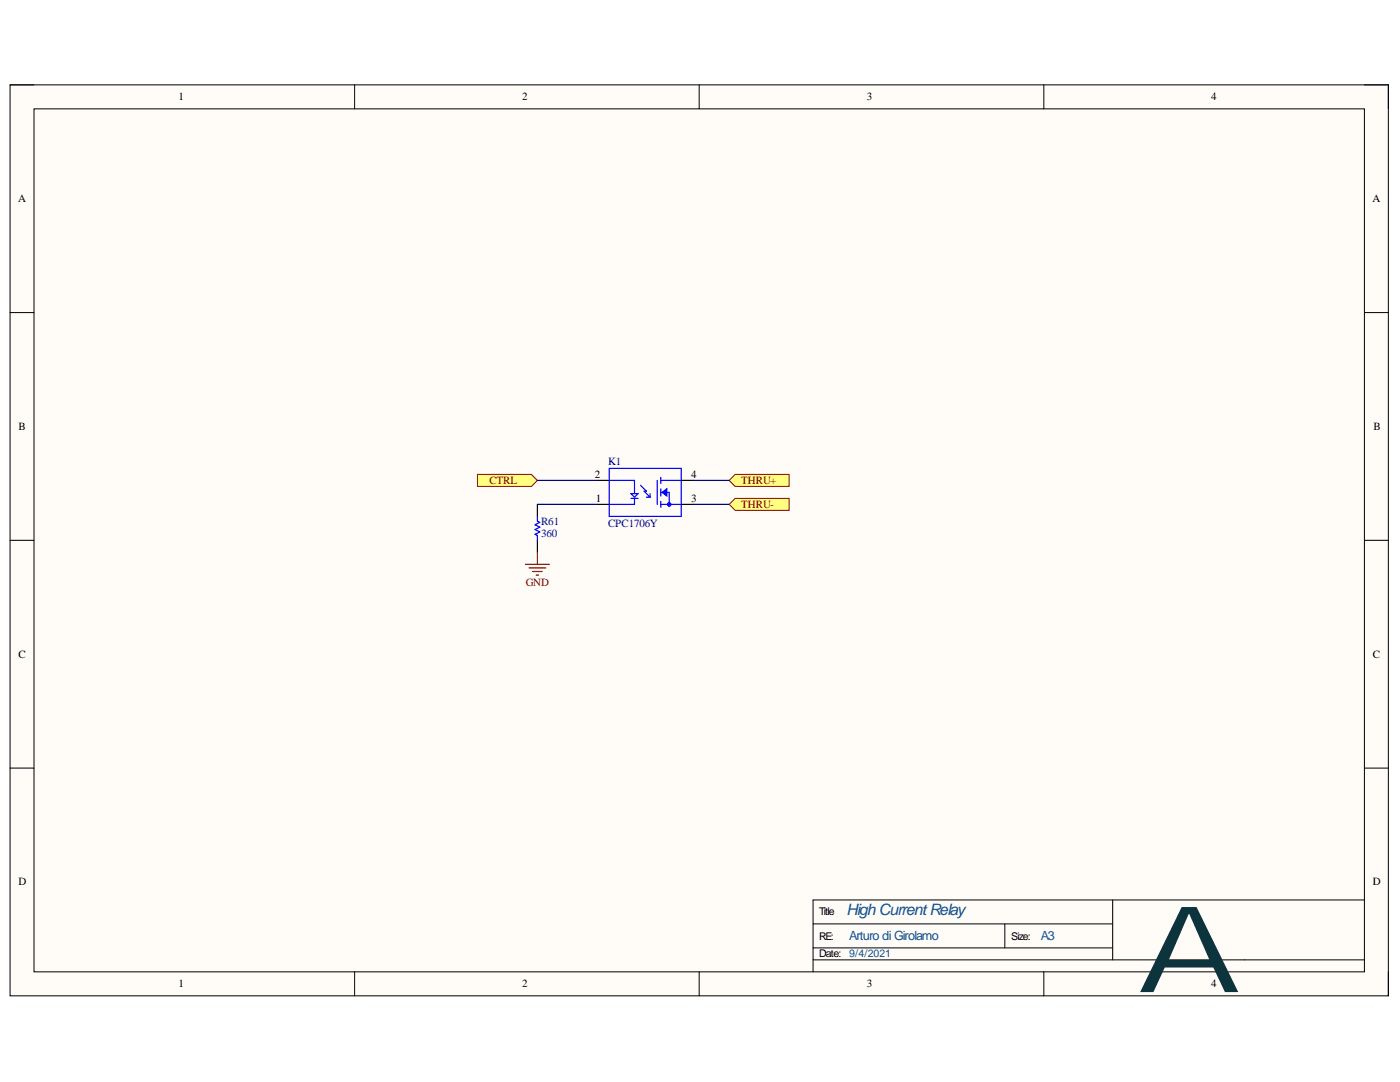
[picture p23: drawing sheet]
<svg xmlns="http://www.w3.org/2000/svg" width="279mm" height="216mm" viewBox="0 0 279 216" stroke-linecap="round" stroke-linejoin="round" font-family="sans-serif">
<defs><g id="words">
<text font-size="23.9" fill="#0c343d" x="226.9" y="198">A</text>
<text font-size="3.1" fill="#0b5394" x="169" y="182.7">High CurrentRelay</text>
<g font-size="2.5" fill="#0b5394">
<text x="169.5" y="187.6">Arturo di Girolamo</text>
<text x="207.7" y="187.6">A3</text>
</g>
<g font-size="2.2">
<text x="35.6" y="20">1</text>
<text x="104.2" y="20">2</text>
<text x="173" y="20">3</text>
<text x="241.7" y="20">4</text>
<text x="3.6" y="40.3">A</text>
<text x="273.9" y="40.3">A</text>
<text x="3.7" y="85.8">B</text>
<text x="274.1" y="85.8">B</text>
<text x="118.7" y="95.4">2</text>
<text x="137.9" y="95.4">4</text>
<text x="118.9" y="100.1">1</text>
<text x="137.9" y="100.1">3</text>
<text x="3.7" y="131.2">C</text>
<text x="274" y="131.2">C</text>
<text x="3.7" y="176.6">D</text>
<text x="274" y="176.6">D</text>
<text x="35.6" y="197">1</text>
<text x="104.2" y="197">2</text>
<text x="173" y="197">3</text>
<text x="241.7" y="197">4</text>
</g>
<g font-size="2.2" fill="#000080">
<text x="121.4" y="92.8">K1</text>
<text x="108" y="104.7">R61</text>
<text x="108" y="107.1">360</text>
<text x="121.4" y="105.2">CPC1706Y</text>
</g>
<g font-size="2.2" fill="#800000">
<text x="97.7" y="96.6">CTRL</text>
<text x="147.9" y="96.6">THRU+</text>
<text x="147.9" y="101.3">THRU-</text>
<text x="104.9" y="116.9">GND</text>
</g>
<g font-size="2.1">
<text x="163.5" y="182.7">Title</text>
<text x="163.5" y="191">Date:</text>
<text x="163.5" y="187.5">RE:</text>
<text x="201.8" y="187.5">Size:</text>
</g>
<text font-size="2.1" fill="#0b5394" x="169.5" y="191">9/4/2021</text>
</g></defs>
<path d="M2 16.9h275.1v181.8h-275.1z" fill-rule="evenodd" fill="#fffcf8"/>
<path d="M2 16.9h275.1v181.8h-275.1z" fill="none" stroke="#000" stroke-width=".2"/>
<path d="M6.8 21.7h265.5v172.2h-265.5z" fill-rule="evenodd" fill="#fffcf8"/>
<g fill="none" stroke="#000" stroke-width=".2">
<path d="M2 16.9h4.8M70.8 16.9v4.8M139.5 16.9v4.8M208.3 16.9v4.8M272.3 16.9h4.8v4.8M6.8 21.7h265.5v172.2h-265.5zM2 62.4h4.8M272.3 62.4h4.8M2 107.8h4.8M272.3 107.8h4.8M2 153.3h4.8M272.3 153.3h4.8"/>
<path d="M222.1 179.6v11.9M272.3 179.6h-110v14.3M70.8 193.9v4.8M139.5 193.9v4.8M162.3 184.4h59.8M162.3 191.5h110M162.3 189.1h59.8M200.5 184.4v4.7M208.3 193.9v4.8M277.1 193.9v4.8"/>
</g>
<g fill="none" stroke="#00f" stroke-width=".24">
<path d="M121.6 95.9h5v2.6M121.6 93.5h14.4v9.5h-14.4zM125.9 98.5h1.4l-.7 .7zM125.9 99.4h1.4M126.6 99.4v1.2h-5M127.8 96.8l1.2 1.2h-.5l1.2 1.2M129 99.2h.7M129.7 98.5v.7M131.2 95.9v4.7M131.9 95.9h4.1M131.9 95.3v1.2M131.9 97.5v1.5"/>
<path d="M131.9 98.2h1.7v2.4M131.9 100.6h4.1M131.9 100v1.2"/>
</g>
<path d="M132.1 98.2l1-.7v1.5z" fill="#00f"/>
<path d="M132.1 98.2l1-.7v1.5zM107.2 103v1l.5 .2-.9 .5 .9 .5-.9 .5 .9 .4-.9 .5 .4 .3v.9" fill="none" stroke="#00f" stroke-width=".24"/>
<circle cx="133.6" cy="100.6" r=".34" fill="none" stroke="#00f" stroke-width=".2"/>
<path d="M119.2 95.9h2.4M136 95.9h2.3M107.2 100.6v2.4M107.2 107.8v2.4M119.2 100.6h2.4M136 100.6h2.3" fill="none" stroke="#000" stroke-width=".24"/>
<path d="M146.7 94.7h10.8v2.4h-10.8l-1.2-1.2z" fill-rule="evenodd" fill="#ffff80"/>
<path d="M146.7 94.7h10.8v2.4h-10.8l-1.2-1.2z" fill="none" stroke="#800000" stroke-width=".2"/>
<path d="M145.5 100.6l1.2-1.2h10.8v2.4h-10.8z" fill-rule="evenodd" fill="#ffff80"/>
<path d="M145.5 100.6l1.2-1.2h10.8v2.4h-10.8z" fill="none" stroke="#800000" stroke-width=".2"/>
<path d="M95.3 94.7h10.8l1.1 1.2-1.1 1.2h-10.8z" fill-rule="evenodd" fill="#ffff80"/>
<path d="M95.3 94.7h10.8l1.1 1.2-1.1 1.2h-10.8z" fill="none" stroke="#800000" stroke-width=".2"/>
<path d="M104.9 112.6h4.7M105.6 113.3h3.3M106.3 114h1.9M107 114.8h.5M107.2 110.2v2.4" fill="none" stroke="#800000" stroke-width=".24"/>
<path d="M107.2 95.9h12M138.3 95.9h7.2M107.2 100.6h12M138.3 100.6h7.2" fill="none" stroke="#000080" stroke-width=".24"/>
<use href="#words"/>
</svg>
